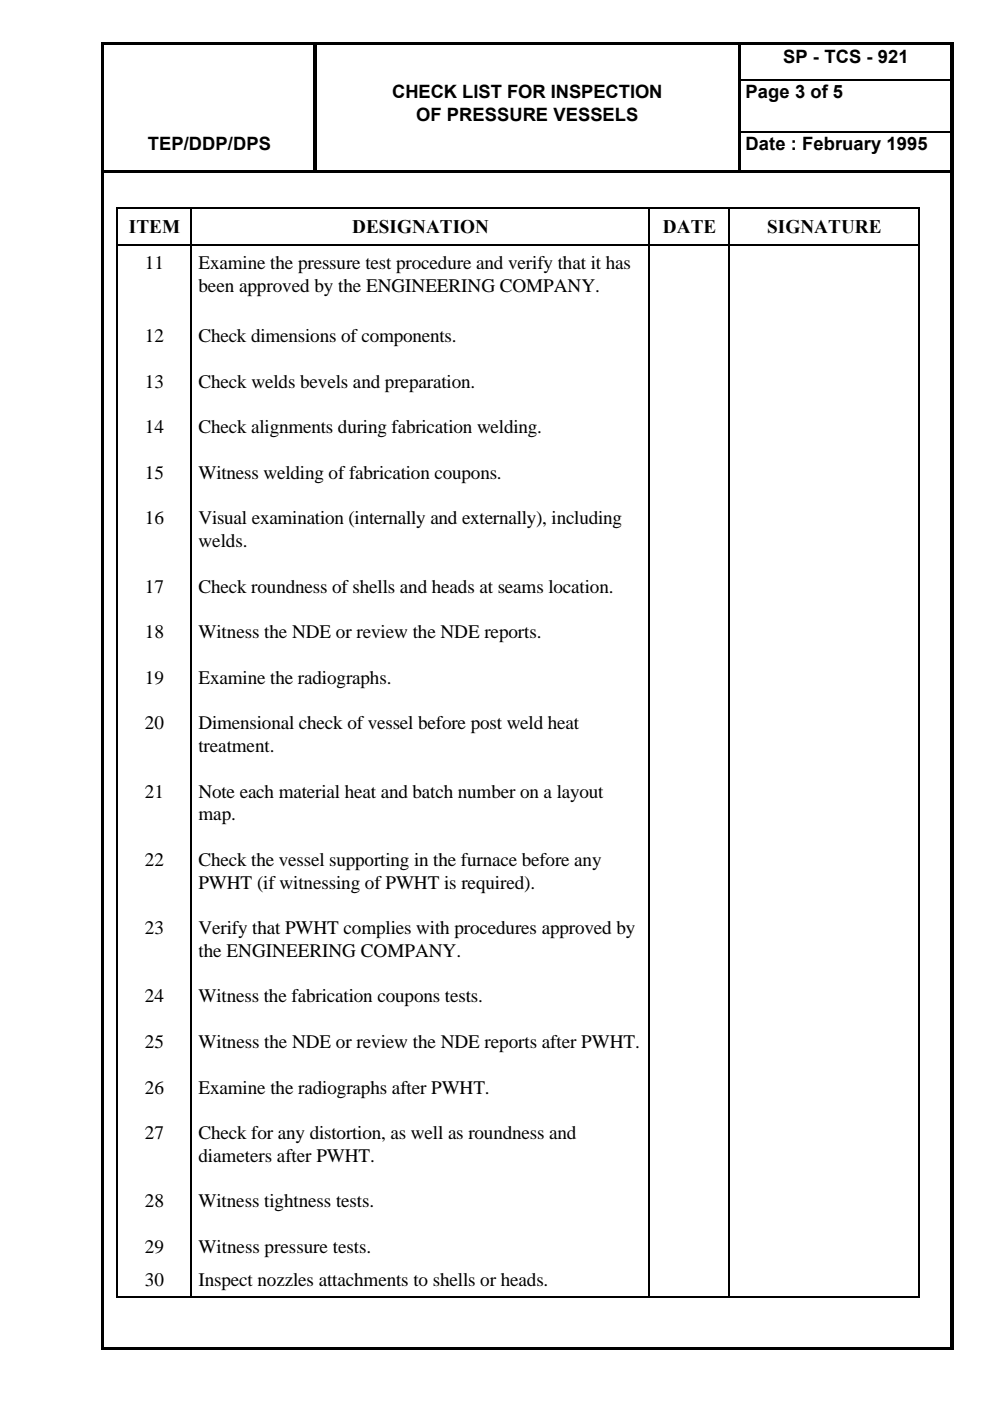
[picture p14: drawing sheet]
<svg xmlns="http://www.w3.org/2000/svg" width="210mm" height="297mm" viewBox="0 0 210 297" stroke-linecap="round" stroke-linejoin="round" font-family="sans-serif">
<defs><g id="words">
<g font-size="4.1">
<text x="27.3" y="49.5">ITEM</text>
<text x="74.7" y="49.5">DESIGNATION</text>
<text x="140.5" y="49.5">DATE</text>
<text x="162.6" y="49.5">SIGNATURE</text>
<text x="30.7" y="57">11</text>
<text x="42.1" y="57">Examine the pressure test procedure and verify that it has</text>
<text x="42.1" y="61.8">been approved by the ENGINEERING COMPANY.</text>
<text x="30.7" y="72.6">12</text>
<text x="42.1" y="72.6">Check dimensions of components.</text>
<text x="30.7" y="82.2">13</text>
<text x="42.1" y="82.2">Check welds bevels and preparation.</text>
<text x="30.7" y="91.9">14</text>
<text x="42.1" y="91.9">Check alignments during fabrication welding.</text>
<text x="30.7" y="101.5">15</text>
<text x="42.1" y="101.5">Witness welding of fabrication coupons.</text>
<text x="30.7" y="111.2">16</text>
<text x="42.1" y="111.2">Visual examination (internally and externally), including</text>
<text x="42.1" y="116">welds.</text>
<text x="30.7" y="125.7">17</text>
<text x="42.1" y="125.7">Check roundness of shells and heads at seams location.</text>
<text x="30.7" y="135.3">18</text>
<text x="42.1" y="135.3">Witness the NDE or review the NDE reports.</text>
<text x="30.7" y="145">19</text>
<text x="42.1" y="145">Examine the radiographs.</text>
<text x="30.7" y="154.6">20</text>
<text x="42.1" y="154.6">Dimensional check of vessel before post weld heat</text>
<text x="42.1" y="159.5">treatment.</text>
<text x="30.7" y="169.1">21</text>
<text x="42.1" y="169.1">Note each material heat and batch number on a layout</text>
<text x="42.1" y="173.9">map.</text>
<text x="30.7" y="183.6">22</text>
<text x="42.1" y="183.6">Check the vessel supporting in the furnace before any</text>
<text x="42.1" y="188.4">PWHT (if witnessing of PWHT is required).</text>
<text x="30.7" y="198.1">23</text>
<text x="42.1" y="198.1">Verify that PWHT complies with procedures approved by</text>
<text x="42.1" y="202.9">the ENGINEERING COMPANY.</text>
<text x="30.7" y="212.5">24</text>
<text x="42.1" y="212.5">Witness the fabrication coupons tests.</text>
<text x="30.7" y="222.2">25</text>
<text x="42.1" y="222.2">Witness the NDE or review the NDE reports after PWHT.</text>
<text x="30.7" y="231.8">26</text>
<text x="42.1" y="231.8">Examine the radiographs after PWHT.</text>
<text x="30.7" y="241.5">27</text>
<text x="42.1" y="241.5">Check for any distortion, as well as roundness and</text>
<text x="42.1" y="246.3">diameters after PWHT.</text>
<text x="30.7" y="256">28</text>
<text x="42.1" y="256">Witness tightness tests.</text>
<text x="30.7" y="265.6">29</text>
<text x="42.1" y="265.6">Witness pressure tests.</text>
<text x="30.7" y="272.7">30</text>
<text x="42.1" y="272.7">Inspect nozzles attachments to shells or heads.</text>
</g>
<g font-size="3.9">
<text x="166" y="13.3">SP - TCS - 921</text>
<text x="83.1" y="20.9">CHECK LIST FOR INSPECTION</text>
<text x="158.1" y="20.9">Page 3 of 5</text>
<text x="88.2" y="25.6">OF PRESSURE VESSELS</text>
<text x="31.3" y="31.9">TEP/DDP/DPS</text>
<text x="158.1" y="31.9">Date : February 1995</text>
</g>
</g></defs>
<g fill="#000">
<path d="M21.5 9h.3v.5h-.3zM21.5 9h.5v.3h-.5zM21.5 16.8h.3v.2h-.3zM21.8 9.3h.2v.2h-.2zM21.8 16.8h.2v.2h-.2zM66.5 9h.6v.3h-.6zM66.5 9.3h.6v.2h-.6zM66.5 16.8h.3v.2h-.3zM66.8 16.8h.3v.2h-.3zM156.5 9h.6v.3h-.6zM156.5 9.3h.6v.2h-.6zM156.5 16.8h.3v.2h-.3z"/>
<path d="M156.8 16.8h.3v.2h-.3zM201.6 9h.5v.3h-.5zM201.6 9.3h.2v.2h-.2zM201.6 16.8h.2v.2h-.2zM201.8 9h.3v.5h-.3zM201.8 16.8h.3v.2h-.3zM21.5 27.8h.3v.3h-.3zM21.5 36.2h.3v.5h-.3zM21.8 27.8h.2v.3h-.2zM21.8 36.2h.2v.5h-.2zM66.5 27.8h.3v.3h-.3zM66.5 36.2h.6v.2h-.6z"/>
<path d="M66.5 36.4h.6v.3h-.6zM66.8 27.8h.3v.3h-.3zM156.5 27.8h.3v.3h-.3zM156.5 36.2h.6v.2h-.6zM156.5 36.4h.6v.3h-.6zM156.8 27.8h.3v.3h-.3zM201.6 27.8h.2v.3h-.2zM201.6 36.2h.2v.5h-.2zM201.8 27.8h.3v.3h-.3zM201.8 36.2h.3v.5h-.3zM24.7 43.9h.3v.2h-.3zM24.7 51.8h.3v.3h-.3z"/>
<path d="M40.5 43.9h.2v.2h-.2zM40.5 51.8h.2v.3h-.2zM137.5 43.9h.3v.2h-.3zM137.5 51.8h.3v.3h-.3zM154.5 43.9h.3v.2h-.3zM154.5 51.8h.3v.3h-.3zM194.8 43.9h.3v.2h-.3zM194.8 51.8h.3v.3h-.3zM24.7 274.8h.3v.2h-.3zM40.5 274.8h.2v.2h-.2zM137.5 274.8h.3v.2h-.3zM154.5 274.8h.3v.2h-.3z"/>
<path d="M194.8 274.8h.3v.2h-.3zM21.5 285.6h.3v.5h-.3zM21.5 285.9h.5v.2h-.5zM21.8 285.6h.2v.3h-.2zM201.6 285.9h.5v.2h-.5zM201.6 285.6h.2v.3h-.2zM201.8 285.6h.3v.5h-.3z"/>
</g>
<g fill="none" stroke="#000" stroke-width=".25">
<path d="M21.6 9.5v7.3M21.6 17v10.8M21.9 9.5v7.3M21.9 17v10.8M22 9.1h44.5M22 9.4h44.5M66.7 9.5v7.3M66.7 17v10.8M66.9 9.5v7.3M66.9 17v10.8M67.1 9.1h89.4M67.1 9.4h89.4"/>
<path d="M156.7 9.5v7.3M156.7 17v10.8M156.9 9.5v7.3M156.9 17v10.8M157.1 9.1h44.5M157.1 9.4h44.5M157.1 16.9h44.5M201.7 9.5v7.3M201.7 17v10.8M202 9.5v7.3M202 17v10.8M21.6 28.1v8.1"/>
<path d="M21.6 36.7v248.9M21.9 28.1v8.1M21.9 36.7v248.9M22 36.3h44.5M22 36.6h44.5M66.7 28.1v8.1M66.9 28.1v8.1M67.1 36.3h89.4M67.1 36.6h89.4M156.7 28.1v8.1M156.9 28.1v8.1M157.1 27.9h44.5"/>
<path d="M157.1 36.3h44.5M157.1 36.6h44.5M201.7 28.1v8.1M201.7 36.7v248.9M202 28.1v8.1M202 36.7v248.9M24.8 44.1v7.7M24.8 52.1v222.7M25 44h15.5M25 52h15.5M40.6 44.1v7.7M40.6 52.1v222.7"/>
<path d="M40.7 44h96.8M40.7 52h96.8M137.6 44.1v7.7M137.6 52.1v222.7M137.8 44h16.7M137.8 52h16.7M154.6 44.1v7.7M154.6 52.1v222.7M154.8 44h40M154.8 52h40M194.9 44.1v7.7M194.9 52.1v222.7"/>
<path d="M25 274.9h15.5M40.7 274.9h96.8M137.8 274.9h16.7M154.8 274.9h40M22 285.7h179.6M22 286h179.6"/>
</g>
<use href="#words"/>
</svg>
